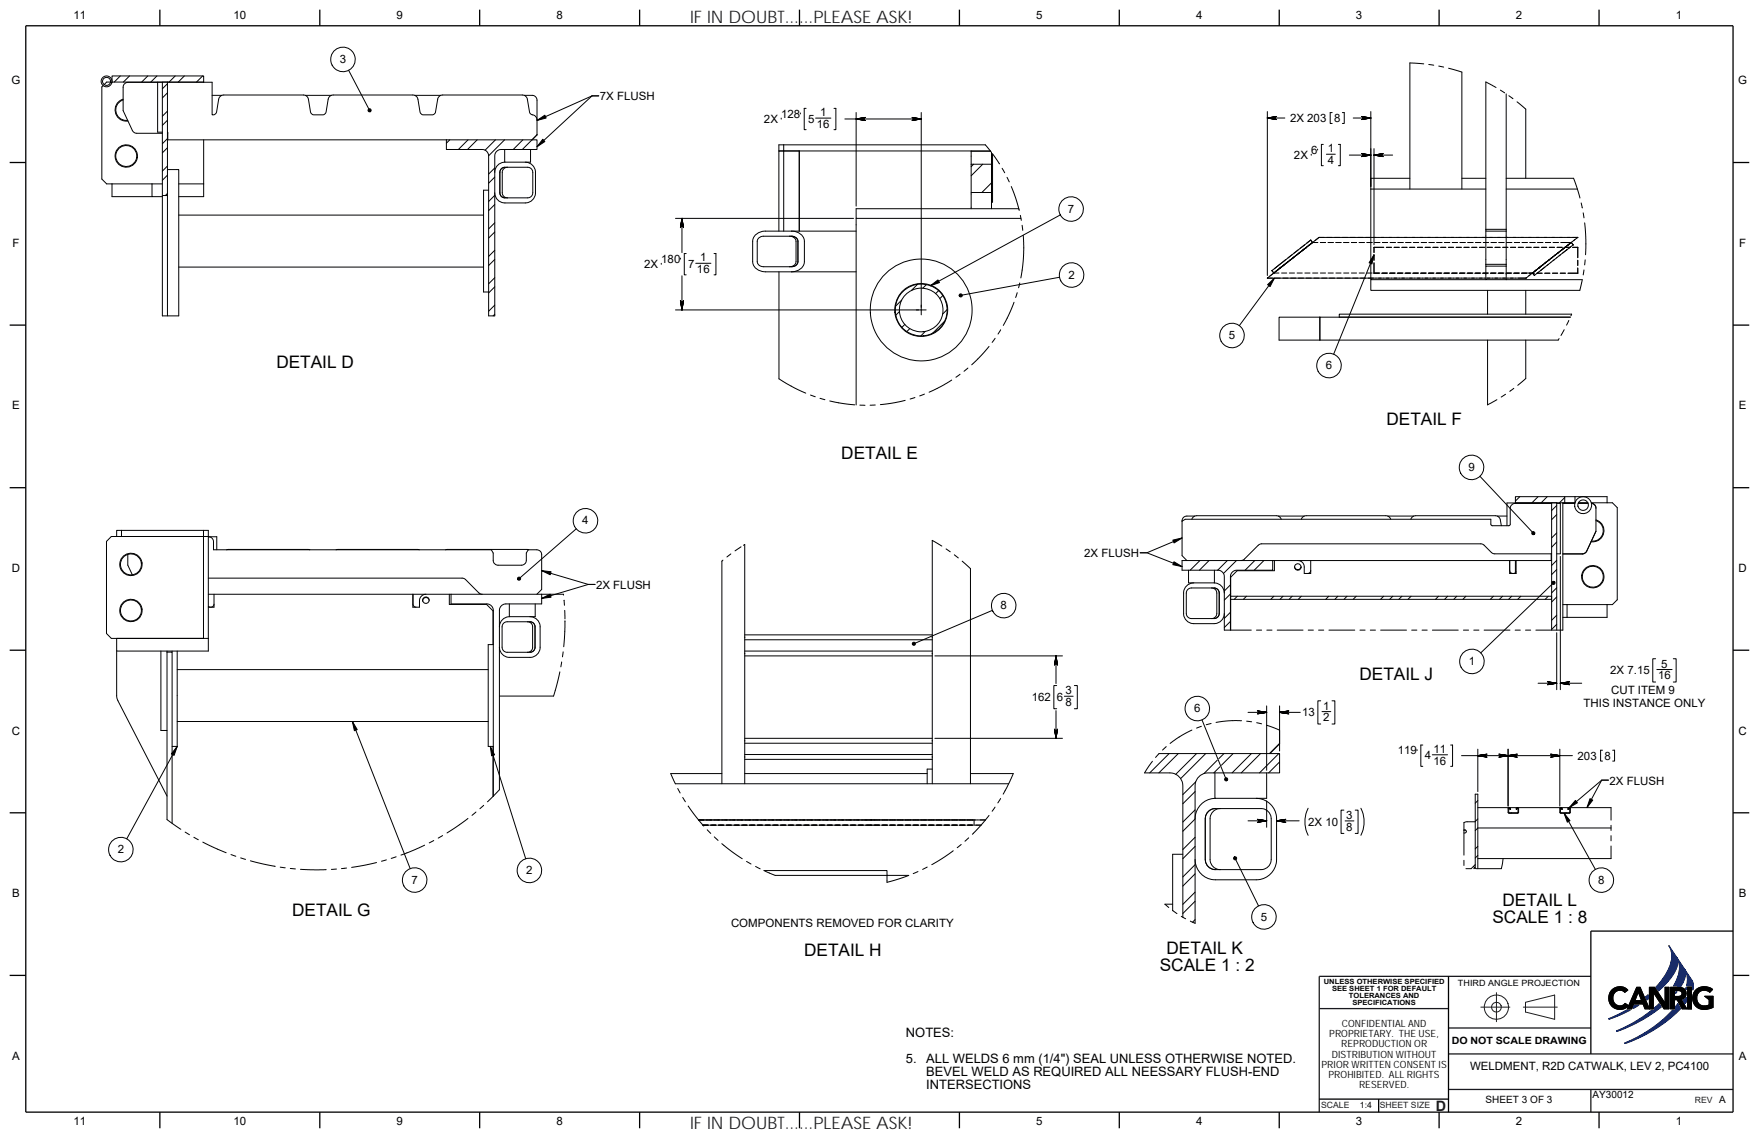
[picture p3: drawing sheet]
<svg xmlns="http://www.w3.org/2000/svg" width="432mm" height="279mm" viewBox="0 0 432 279" stroke-linecap="round" stroke-linejoin="round" font-family="sans-serif">
<defs><g id="words">
<g font-size="4.2" fill="#191924">
<text x="169.4" y="5.6">IF IN DOUBT......PLEASE ASK!</text>
<text x="169.4" y="277.1">IF IN DOUBT......PLEASE ASK!</text>
</g>
<g font-size="4.2">
<text x="67.8" y="90.3">DETAIL D</text>
<text x="340.4" y="104.5">DETAIL F</text>
<text x="206.5" y="112.6">DETAIL E</text>
<text x="333.7" y="167">DETAIL J</text>
<text x="71.7" y="224.8">DETAIL G</text>
<text x="366.4" y="226.7">SCALE 1 : 8</text>
<text x="368.8" y="222.5">DETAIL L</text>
<text x="197.4" y="234.7">DETAIL H</text>
<text x="284.7" y="238.4">SCALE 1 : 2</text>
<text x="286.3" y="234.2">DETAIL K</text>
</g>
<text font-size="3.5" fill="#191924" x="352.4" y="272.7">D</text>
<g font-size="3.2">
<text x="222.4" y="254.6">NOTES:</text>
<text x="222.4" y="261">5.</text>
<text x="227.4" y="261">ALL WELDS 6 mm (1/4&quot;) SEAL UNLESS OTHERWISE NOTED.</text>
<text x="227.4" y="264.2">BEVEL WELD AS REQUIRED ALL NEESSARY FLUSH-END</text>
<text x="227.4" y="267.3">INTERSECTIONS</text>
</g>
<g font-size="2.8">
<text x="18.1" y="4.7">11</text>
<text x="57.3" y="4.7">10</text>
<text x="97.3" y="4.7">9</text>
<text x="136.6" y="4.7">8</text>
<text x="254.4" y="4.7">5</text>
<text x="293.6" y="4.7">4</text>
<text x="332.9" y="4.7">3</text>
<text x="372.1" y="4.7">2</text>
<text x="411.4" y="4.7">1</text>
<text x="83.4" y="15.5">3</text>
<text x="2.9" y="20.7">G</text>
<text x="426.7" y="20.7">G</text>
<text x="147.2" y="24.6">7X FLUSH</text>
<text x="191.8" y="28.9">128</text>
<text x="201.3" y="28.6">1</text>
<text x="316.7" y="29.9">2X 203 8</text>
<text x="187.5" y="30.1">2X</text>
<text x="198.4" y="30.1">5</text>
<text x="200.5" y="31.4">16</text>
<text x="317.6" y="39">2X</text>
<text x="321.9" y="37.7">6</text>
<text x="325.9" y="37.4">1</text>
<text x="325.9" y="40.3">4</text>
<text x="262.1" y="52.2">7</text>
<text x="3.1" y="60.6">F</text>
<text x="158.1" y="65.8">2X</text>
<text x="162.3" y="64.5">180</text>
<text x="168.9" y="65.8">7</text>
<text x="171.9" y="64.2">1</text>
<text x="427" y="60.6">F</text>
<text x="171.1" y="67.1">16</text>
<text x="262.3" y="68.4">2</text>
<text x="301.6" y="83.3">5</text>
<text x="325.5" y="90.7">6</text>
<text x="3" y="100.5">E</text>
<text x="426.9" y="100.5">E</text>
<text x="360.4" y="115.7">9</text>
<text x="142.9" y="128.8">4</text>
<text x="266.1" y="136.8">2X FLUSH</text>
<text x="2.9" y="140.4">D</text>
<text x="426.8" y="140.4">D</text>
<text x="146.3" y="144.5">2X FLUSH</text>
<text x="245.6" y="149.6">8</text>
<text x="360.6" y="163.3">1</text>
<text x="395.3" y="165.5">2X 7.15</text>
<text x="407" y="166.8">16</text>
<text x="407.8" y="163.9">5</text>
<text x="253.3" y="172.1">162</text>
<text x="259.4" y="172.1">6</text>
<text x="261.6" y="170.5">3</text>
<text x="261.6" y="173.4">8</text>
<text x="388.7" y="173.6">THIS INSTANCE ONLY</text>
<text x="395.5" y="170.4">CUT ITEM 9</text>
<text x="293.1" y="174.9">6</text>
<text x="319.7" y="175.8">13</text>
<text x="324.8" y="174.2">1</text>
<text x="324.8" y="177.1">2</text>
<text x="2.9" y="180.3">C</text>
<text x="343.2" y="185.2">119</text>
<text x="351.9" y="184.9">11</text>
<text x="426.8" y="180.3">C</text>
<text x="349.7" y="186.5">4</text>
<text x="351.9" y="187.7">16</text>
<text x="387.3" y="186.5">203 8</text>
<text x="395.1" y="192.6">2X FLUSH</text>
<text x="321.1" y="202.7">2X 10</text>
<text x="330.5" y="201.1">3</text>
<text x="330.5" y="204">8</text>
<text x="28.9" y="209.5">2</text>
<text x="129.2" y="214.6">2</text>
<text x="3" y="220.2">B</text>
<text x="101" y="217">7</text>
<text x="392.3" y="217">8</text>
<text x="426.9" y="220.2">B</text>
<text x="179.5" y="227.7">COMPONENTS REMOVED FOR CLARITY</text>
<text x="309.5" y="226">5</text>
<text x="3" y="260.2">A</text>
<text x="360.9" y="262.7">WELDMENT, R2D CATWALK, LEV 2, PC4100</text>
<text x="426.9" y="260.2">A</text>
<text x="18.1" y="276.2">11</text>
<text x="57.3" y="276.2">10</text>
<text x="97.3" y="276.2">9</text>
<text x="136.6" y="276.2">8</text>
<text x="254.4" y="276.2">5</text>
<text x="293.6" y="276.2">4</text>
<text x="332.9" y="276.2">3</text>
<text x="372.1" y="276.2">2</text>
<text x="411.4" y="276.2">1</text>
</g>
<g font-size="2.5">
<text x="326.3" y="254.7">PROPRIETARY. THE USE,</text>
<text x="329.2" y="257.2">REPRODUCTION OR</text>
<text x="329.4" y="252.2">CONFIDENTIAL AND</text>
<text x="356.4" y="256.4">DO NOT SCALE DRAWING</text>
<text x="324.4" y="262.1">PRIOR WRITTEN CONSENT IS</text>
<text x="327" y="259.7">DISTRIBUTION WITHOUT</text>
<text x="326.1" y="264.6">PROHIBITED. ALL RIGHTS</text>
<text x="333.6" y="267.1">RESERVED.</text>
<text x="390.9" y="269.6">AY30012</text>
<text x="364.7" y="270.9">SHEET 3 OF 3</text>
<text x="422" y="270.9">A</text>
</g>
<g font-size="2.1">
<text x="357.9" y="242">THIRD ANGLE PROJECTION</text>
<text x="333.8" y="272.1">1:4</text>
</g>
<g font-size="2.1" fill="#191924">
<text x="324.3" y="272.1">SCALE</text>
<text x="338.7" y="272.1">SHEET SIZE</text>
<text x="416.1" y="270.9">REV</text>
</g>
<g font-size="1.8">
<text x="325" y="241.6">UNLESS OTHERWISE SPECIFIED</text>
<text x="327" y="243.3">SEE SHEET 1 FOR DEFAULT</text>
<text x="331.1" y="245.1">TOLERANCES AND</text>
<text x="332" y="246.9">SPECIFICATIONS</text>
</g>
</g></defs>
<path d="M390.5 239.7h-66.7v33.3M323.8 247.6h31.8M355.6 258.8h69.8M355.6 252.4h34.9M355.6 267.5h69.8M390.5 267.5v5.5" fill="none" stroke="#191924" stroke-width=".32"/>
<g fill="none" stroke="#000" stroke-width=".32">
<path d="M6.3 6.3h419.1v266.8h-419.1zM39.2 2.4v3.9M78.5 2.4v3.9M117.8 2.4v3.9M157 2.4v3.9M196.3 2.4v3.9M235.5 2.4v3.9M274.8 2.4v3.9M314 2.4v3.9M353.3 2.4v3.9M392.5 2.4v3.9M2.4 39.9h3.9"/>
<path d="M425.4 39.9h4M2.4 79.8h3.9M425.4 79.8h4M2.4 119.7h3.9M425.4 119.7h4M6.3 139.7h.1M425.4 139.7h.1M2.4 159.6h3.9M425.4 159.6h4M2.4 199.6h3.9M425.4 199.6h4M2.4 239.5h3.9"/>
<path d="M355.6 239.7v33.4M425.4 239.5h4M425.4 228.6h-34.9v30.2M39.2 273v4M78.5 273v4M117.8 273v4M157 273v4M196.3 273v4M235.5 273v4M274.8 273v4M314 273v4M323.8 269.9h31.8"/>
<path d="M338.4 269.9v3.2M353.3 273v4M392.5 273v4"/>
</g>
<path d="M409.7 232.2l1.8 2.7 .3 .7a4.5 4.5 0 0 1-1.1 3.7l-1.3 1.7-2.3 2.3-.6-.9a13.7 13.7 0 0 0 3.9-7.3 4.4 4.4 0 0 0-.7-2.9zM411.5 234.9l1.9 2.8a4 4 0 0 1-.8 4.4h-1.8a6.9 6.9 0 0 0 .7-7.1zM413.5 238l2 3 .2 1-.2 1v-.9h-1.5a5.2 5.2 0 0 0-.5-4.1zM394.9 250.1l4.3-2.1h.9l-3.3 1.6-1.8 .6zM396.8 253.1a35.6 35.6 0 0 0 8.7-5.1h.6v-.6l1.2-1 .5 .8a36.6 36.6 0 0 1-10.9 6zM398.8 256.1a32.8 32.8 0 0 0 11.8-8.1h.7a1.97 1.97 0 0 1 .6-1.6l.6 1.3a35.8 35.8 0 0 1-13.6 8.5zM401.2 246.8h1.1l-1.4 .8zM404 244.8l.6-.5v1l-.3 .2zM411.3 243.5h.3l-.3 .4zM413.2 245.6l.7-.7v1.1l-.2 .4zM413.9 242.4v.5z" fill="none" stroke="#0d2b88" stroke-width=".25"/>
<g fill="#0d2b88" stroke="#0d2b88" stroke-width=".25">
<path d="M394.9 250.1l4.3-2.1h.9l-4.1 1.9-1 .3z" fill-rule="evenodd"/>
<path d="M401.2 246.8h1.1l-1.4 .8z" fill-rule="evenodd"/>
<path d="M404.1 244.6l.5-.3v1l-.3 .2-.3-.7z" fill-rule="evenodd"/>
<path d="M409.7 232.2l1.9 2.8-.1-.1a2.55 2.55 0 0 1 0 2.9 17.3 17.3 0 0 1-4.4 5.5l-.6-.9a12.2 12.2 0 0 0 3.9-8.1l-.2-.9z" fill-rule="evenodd"/>
<path d="M411.6 235l1.8 2.7a4.2 4.2 0 0 1-.8 4.4h-1.8a6.8 6.8 0 0 0 .8-7.1z" fill-rule="evenodd"/>
<path d="M413.5 238l2 3.1 .2 .9-.2 1v-.9h-1.5a5.1 5.1 0 0 0-.5-4.1z" fill-rule="evenodd"/>
<path d="M411.3 243.5h.3l-.3 .4z" fill-rule="evenodd"/>
<path d="M413.9 242.4v.5z" fill-rule="evenodd"/>
<path d="M413.2 245.6l.7-.7v1.1l-.2 .4z" fill-rule="evenodd"/>
<path d="M396.8 253.1l4.8-2.4 3.9-2.7h.6a1.72 1.72 0 0 1 1.2-1.6l.5 .8a37 37 0 0 1-10.9 6z" fill-rule="evenodd"/>
<path d="M398.8 256.1l2.6-1.2 3.6-2.1a29.1 29.1 0 0 0 5.6-4.8h.7v-.9l.6-.7 .6 1.3a35.8 35.8 0 0 1-13.6 8.5z" fill-rule="evenodd"/>
</g>
<g fill="none" stroke="#000" stroke-width=".25">
<path d="M27.5 18.6h22.5v1.6h-22.5zM29.5 18.6l-1.5 1.6M31.8 18.6l-1.5 1.6M36.3 18.6l-1.5 1.6M38.5 18.6l-1.5 1.6M43 18.6l-1.5 1.6M45.3 18.6l-1.5 1.6M49.7 18.6l-1.5 1.6M85.6 17.3l5.1 9.8M349.5 15.7l-3.4-.2v30.9M350.7 15.8l1.3 .2M353.2 16.2l1.2 .3"/>
<path d="M355.6 16.7l3.3 1v28.7M25.3 21l-.3 .3v22.7l1.2 1.1h13.7M27.1 20.2h-.9l-.6 .6M30.2 24.4a2.75 2.75 0 0 0-1.9 3.2 2.75 2.75 0 0 0 3.1 2.1M30.2 24.5a2.58 2.58 0 0 0-1.7 3 2.58 2.58 0 0 0 2.8 2M38.7 20.2v12.2h1.2M39.9 20.2h-8.7a1.19 1.19 0 0 0-1 1.2v5.8l2.5 5.1 .9 .4h6.3M41.1 20.6l-1.2 1.2M41.1 27.3l-1.2 1.2M41.1 34l-1.2 1.3M41.1 22.8l-1.2 1.2M41.1 29.5l-1.2 1.3"/>
<path d="M41.1 36.3l-1.2 1.2M41.1 20.2h11v8l.6-.1 .4-.5 .8-3.7 .5-.5 .5-.1h19.8l.6 .3 .3 .6 .7 3.4 .6 .6h2.4l.5-.3 .8-3.7 .4-.6 .6-.3h20l.6 .3 .3 .6 .8 3.7 .5 .3h2.3a.89 .89 0 0 0 .8-.7l.6-3.3 .4-.6 .6-.3h19.7l.8 .3 .4 .6 .6 3.4 .3 .4a1.57 1.57 0 0 1 1.5 1.4M41.1 32.4l.1 1.9h68.4M41.2 32.7h-.1M50 20.2h.1M50 34.3v14h-6.1M52.1 23.4h2.4M74.9 23.4h6.4M101.8 23.4h6.4M109.6 34.3h22.2v2.4h-9a1.57 1.57 0 0 0-1.3 1.6v39.3h-1.5v-39.3l-.2-.7a1.58 1.58 0 0 0-1.4-.9h-8.8zM110.4 34.3l-.8 .9M114.9 34.3l-2.4 2.4"/>
<path d="M117.1 34.3l-2.3 2.4M121.6 34.3l-2.5 2.6M123.9 34.3l-3.9 3.9M123.9 36.7v3.1h6.3v-3.1M124 39.8a2.5 2.5 0 0 0-2.5 2.5M128.4 34.3l-2.4 2.4M128.7 23.4h2.2a1.2 1.2 0 0 1 .9 1.2v8.5l-1.2 1.2M128.9 39.8a2.51 2.51 0 0 1 2.5 2.5v5a2.5 2.5 0 0 1-2.5 2.5h-4.9a2.49 2.49 0 0 1-2.5-2.5M131.8 33.1l-3.6 3.6M145.3 23.5h1.7M145.3 23.5l-13.5 6.1M145.3 23.5l-13.5 12.5"/>
<path d="M191.2 35.6h50.7l1.2 1.5h-51.9zM191.8 29h.1M192.4 35.6v21.1M192.4 37.1h-1.2v19.6M196.2 37.1v19.6M196.5 27.7h.1M197.9 26.6h-.5v5.2h.5M200.2 29h3.8M204.7 26.6h.5v5.2h-.5M207.4 29.2h18.7M210.2 27.6v23M226.1 27.6v49.7"/>
<path d="M238.4 37.1v3.2M238.4 37.1h4.8l.2 .3v9.9M238.4 37.1h.1M311.1 27.4v40.2M311.1 29h4.3M321.9 37.9h.1M323.4 36.6h.1M324.8 35.5h-.4v5.2h.4M325.6 37.9h2.2M327 27.6h-.5v2.7h.5M328.5 35.5h.5v5.2h-.5M329.5 27.6h.5v2.7h-.5"/>
<path d="M331.2 38.1h5.3M332.2 29h4.3M336.5 27.4v19M337.3 36.5v23.6M337.3 38.1h4.6M367.2 21.5l-2.5-1.4v36.2M368.3 22.1l1.1 .7M369.7 23.1v33.6M370.4 23.5l1 .7M372.4 25l2.1 1.8v17M27.5 45.1v3.2h9.8M37.3 45.1v3.2h2.6"/>
<path d="M39.9 48h1.2M39.9 48v-27.8h1.2v57.4M41.1 40.8l-1.2 1.2M41.1 47.5l-.5 .5M41.1 43l-1.2 1.3M41.1 41.6h2.8v36h-4v-29.6M43.9 45.1h6.1M43.9 52.8h74.8M120 46.7h-1.3v25h1.3M121.5 43.5l-1.5 1.5M121.5 50.2l-1.5 1.5M121.5 57l-1.5 1.4"/>
<path d="M121.5 41.2l-1.5 1.5M121.5 48l-1.5 1.5M121.5 54.7l-1.5 1.5M124 41.1h-.2a1.25 1.25 0 0 0-1.1 1.2v5a1.24 1.24 0 0 0 1.3 1.3M124.5 41.1h-.2a1.26 1.26 0 0 0-1 1.2v5.2a1.26 1.26 0 0 0 1.2 1.1M124.5 41.1h-.7a1.25 1.25 0 0 0-1.1 1.2v5a1.24 1.24 0 0 0 1.3 1.3M124.5 41.1h5.2a1.25 1.25 0 0 1 1.1 1.2v5a1.24 1.24 0 0 1-1.3 1.3h-5.5M165.8 53.6h43.7M167.4 53.6v8.4M193.8 58l1 .2 .6 .8v5.4a1.51 1.51 0 0 1-1.6 1.1M194.3 58h-7.1l-.9 .4-.4 .8v5.2a1.51 1.51 0 0 0 1.6 1.1h6.3M194.3 56.7a2.96 2.96 0 0 1 3.2 2.5v5a2.88 2.88 0 0 1-3.2 2.5"/>
<path d="M194.3 58l.9 .2 .7 .8v5.4a1.51 1.51 0 0 1-1.6 1.1M194.3 58l.9 .2 .7 .8v5.2a1.62 1.62 0 0 1-2.1 1.3M210.2 56.7h-22.3a2.95 2.95 0 0 0-3.1 2.5v5a2.87 2.87 0 0 0 3.1 2.5h22.3M210.2 53.6v45.8M238.4 40.3v7h5M238.4 47.3v3.9M238.4 40.3h5M239 40.3l-.6 .6M241.2 40.3l-2.8 2.9M243.4 47.3v3.9M243.4 47.1l-.1 .2M243.4 44.9l-2.4 2.4"/>
<path d="M245.3 40.2l-1.7-2.4v11.8h-.2M246 41.3l.6 1.1M247.2 43.5l.6 1.2M248.2 45.8l1.2 3.1 .8 2.8M250.1 51.2h-39.9v2.4h40.4M250.5 52.9l.2 1.2M250.9 55.3l.2 1.3M251.2 57.8l.1 5-.7 5.4M260.3 52.8l-31.9 17.3M321.6 60l-1 .8M321.8 58.9l.4 .6-1 .8 1-.8M321.8 58.9l-1 .8"/>
<path d="M321.8 58.9h.1M322.2 59.5l-.5-.6-1.5 1.3M322.2 59.5h1.3M322.2 59.5l-.1 .1M322.3 59.5l-1 .7M324.1 59.5h1.3M325.1 58.3h-1.3l-1 .8M325.7 58.3h1.3M326 59.5h1.3M327.6 58.3h1.3M327.9 59.5h1.3M329.5 58.3h1.3"/>
<path d="M329.8 59.5h1.3M331.4 58.3h1.3M331.7 59.5h1.3M333.3 58.3h1.3M333.7 59.5h1.2M335.6 59.5h1.2M336.5 46.4v22.3h28.2M336.5 46.4h28.2M336.5 43.8h9.6M336.5 58.3h-12.7l-3.2 2.5M337.5 59.5h1.2M339.4 59.5h1.2"/>
<path d="M341.3 59.5h1.2M343.2 59.5h1.2M345.1 59.5h1.3M347 59.5h1.3M348.9 59.5h1.3M350.8 59.5h1.3M352.7 59.5h1.3M354.6 59.5h1.3M356.5 59.5h1.3M358.4 59.5h1.3M358.9 43.8h5.8M360.3 59.5h1.3"/>
<path d="M362.2 59.5h1.3M364.1 59.5h1.3M364.7 56.7v8.2M364.7 56.3h5M364.7 56.3v.4h5M366 59.5h1.3M367.9 59.5h1.3M369.7 43.8h16.6l1.5 4.8M369.7 46.4h17.5M369.7 56.7v8.2M369.8 59.5h1.3M371.8 59.5h1.2"/>
<path d="M373.7 59.5h1.2M375.6 59.5h1.2M377.5 59.5h1.2M379.4 59.5h1.2M381.3 59.5h1.2M383.2 59.5h2.5M384.8 58.3h2.5M385.4 58.3h-50.2M385.7 59.5l.5 .6M385.7 59.5l-1 .8M385.8 59.5h-.1M385.8 59.5l-1 .7"/>
<path d="M386 58.3h1.3l-1 .8M386.6 58.8l-1 .8 .1-.1M387.3 58.3h.1M387.3 58.3l-.2 .1M388.2 49.8l.2 1.2M388.6 52.3l.2 1.2M389 54.7l.3 4-.1 3.8M43.9 65.6h74.8M121.5 63.7l-1.5 1.5M121.5 70.4l-1.5 1.5M121.5 77.2l-.4 .4M121.5 61.4l-1.5 1.5"/>
<path d="M121.5 68.2l-1.5 1.5M121.5 74.9l-1.5 1.5M162.3 64.6h.1M165.8 76.1h61.6M167 63.4h.1M167.4 67.7v8.4M168.4 62.3h-.4v5.2h.4M170.8 64.6h3.7M175.3 62.3h.4v5.2h-.4M191.2 66.7v26.3l3.8 2.2 2.8 1.3M220.8 76.5l-.9 .9M221.3 73.7l-1.5 1.5"/>
<path d="M222.1 79.7l-.7 .7M225.3 69.8l-1.6 1.5M227.4 69.9l-.9 .9M230.4 71.4l-.7 .7M231.4 72.6l-.7 .7M231.9 78.9l-3 3M232.5 76l-1.1 1.1M248.9 74.2l-1.1 2.7-1.5 3M249.7 71.9l-.4 1.1M250.3 69.5l-.3 1.2M260.1 68.1l-24.3 4.4M311.1 68.3h63.5"/>
<path d="M311.3 68.1l-.2 .2M312.2 66.4l.5 .6M312.2 66.4h.1M312.3 66.4h-.1M312.7 67h1.3M312.8 67h-.1M312.8 67l-1 .7M312.8 68.3l-8.6 11.6M313.7 66.2l-1 .8M313.8 65.2l-1.6 1.2M313.8 65.2l-1 .8M314.3 65.8l-3.2 2.5"/>
<path d="M314.3 65.8l-1 .8M314.3 65.8h-.1M314.3 65.8l-1 .7M314.6 67h1.3M315.3 65l-1 .8M315.7 63.7l-1.9 1.5M316.1 64.3l-1.8 1.5M316.5 67h1.3M318.4 67h1.3M320.2 60.2l-1 .8M320.2 60.2l-6.4 5M320.3 60.1l-.1 .1"/>
<path d="M320.3 67h1.3M320.6 60.8l-6.3 5M320.6 60.8l-1.8 1.5M320.6 60.8l-1 .8M320.8 60.6l-.2 .2M322.2 67h1.3M324 77.9h-10v5.6h68.5l.2-.4M324 77.9v5.6M324 77.9h.1M324.1 67h1.3M326 67h1.3M327.9 67h1.3"/>
<path d="M329.8 67h1.3M331.7 67h1.3M333.7 67h1.2M335.6 67h1.2M336.5 68.7v2.6h51.3l.6-2.6M337.3 62.5l-9.9 24.5M337.3 60.7v1.3M337.3 62.6v1.3M337.3 60.7h.1M337.3 60.7h2.4M337.3 64.5v2.6h1.3M337.5 67h1.2"/>
<path d="M339.2 67.1h1.3M339.4 67h1.2M340.3 60.7h1.3M341.1 67.1h1.3M341.3 67h1.2M342.2 60.7h1.3M343 67.1h1.3M343.2 67h1.2M344.1 60.7h1.3M344.9 67.1h1.3M345.1 67h1.3M346 60.7h1.3"/>
<path d="M346.8 67.1h1.3M347 67h1.3M347.9 60.7h1.3M348.7 67.1h1.3M348.9 67h1.3M349.8 60.7h1.3M350.6 67.1h1.3M350.8 67h1.3M351.7 60.7h1.3M352.5 67.1h1.3M352.7 67h1.3M353.7 60.7h1.2"/>
<path d="M354.4 67.1h1.3M354.6 67h1.3M355.6 60.7h1.2M356.3 67.1h1.3M356.5 67h1.3M357.5 60.7h1.2M358.2 67.1h1.3M358.4 67h1.3M359.4 60.7h1.2M360.2 67.1h1.2M360.3 67h1.3M361.3 60.7h1.2"/>
<path d="M362.1 67.1h1.2M362.2 67h1.3M363.2 60.7h1.2M364 67.1h1.2M364.1 67h1.3M364.7 64.9h5M364.7 64.9v.4M365.1 60.7h1.3M365.2 71.3v5.8M365.9 67.1h1.2M366 67h1.3M367 60.7h1.3"/>
<path d="M367.8 67.1h1.2M367.9 67h1.3M368.9 60.7h1.3M369.7 67.1h1.2M369.7 68.7h18.7M369.7 65.3h-5v3.4h5M369.7 64.9v3.8M369.8 67h1.3M370.8 60.7h1.3M371.6 67.1h1.3M371.8 67h1.2M372.7 60.7h1.3"/>
<path d="M372.7 68.3h1.9M373.5 67.1h1.3M373.7 67h2.5M374.5 71.3v5.8M374.6 60.7h1.3M374.6 68.3h.1M374.8 68.1l-.2 .2M375.4 67.1h1.3M375.6 67.5l-1 .8M376.2 67l.5 .6M376.2 67l-.9 .7M376.2 67h.1"/>
<path d="M376.5 60.7h1.3M376.7 67.6h.1M376.7 67.5v.1M377.1 66.3l-1 .8M377.2 66.2l-1 .8M377.3 67.1h1.3M377.6 66.8l-.9 .8M377.8 65.8h-.1M377.8 65.8l-1 .8M377.8 65.8l-1 .7M377.8 65.8l-.2 .1M378.2 66.4h-.1"/>
<path d="M378.2 66.4l-1 .7M378.4 60.7h1.3M378.8 65l-1 .8M379.2 67.1h1.3M379.2 65.6l-1 .8M379.6 64.3l-1.8 1.5M380.1 64.9l-1.9 1.5M380.3 60.7h1.3M380.7 64.4l-1 .8M381.1 67.1h1.3M382.2 60.7h1.3M382.6 62l-3.3 2.6"/>
<path d="M383 67.1h1.3M383.1 62.5l-2.5 2M384.1 60.8l-1.8 1.5M384.1 60.7h1.3M384.1 60.8l1-.8zM384.2 60.7l-.1 .1M384.3 60.6l-1.2 1 1-.8M384.6 61.3l-1.9 1.5M384.6 61.4l-1 .7M384.7 61.3l-.1 .1M384.9 67.1h2.4M385.1 78.7l-.5 1.1"/>
<path d="M385.6 60.6l-1 .8M385.6 77.5l.2-.4h-57v.8h56.7h-61.5v5.6M386 60.7h1.4M386.2 60.1l-.1 .1M386.2 60.1l-1 .8M386.2 60.1h.1M387.3 60.7v2.6M387.3 63.9v1.3M387.3 65.8v1.3M387.3 67.1h.1M388.8 66.3l-.2 1.2M389.1 63.8l-.1 1.2"/>
<path d="M199 97l1.1 .4M201.3 97.8l1.2 .3M203.7 98.4l2.8 .6 3.3 .4M211.1 99.5h1.2M214.9 99.4l-1.3 .1M222.2 98.3l-3 .7-3.1 .3M223.3 80.7l-.7 .7M224.6 97.6l-1.2 .4M226.9 96.8l-1.1 .4M227.1 81.4l-1.1 1.1M233.6 93.3l-2.7 1.6-2.8 1.4M235.7 91.9l-1 .7"/>
<path d="M237.6 90.4l-1 .7M242.8 85l-1.8 2.2-2.5 2.4M244.3 83.1l-.8 1M245.6 81l-.6 1M365.2 83.5v15.9l2.3-1.3M369.6 96.8l-1.1 .7M371.6 95.3l-1 .8M374.5 83.5v9.4l-1.9 1.7M384 80.9l-.8 1.5M363.3 116.9l13.1 14M29.8 130.2h21.3v1.5h-1.1M29.8 130.2h-1.2v1.5"/>
<path d="M29.8 130.2v1.5M31.4 136.1v2.6l1.1 2.4M50 130.2v26.5M51.1 131.8h2.1v3.2M51.1 131.8h.4a1.2 1.2 0 0 1 .9 1.2v2h68.2l.5 .8v2a1.19 1.19 0 0 0 1.2 1l5.9-.1a1.19 1.19 0 0 0 1-1.1v-1.8l.5-.8h2.3a1.15 1.15 0 0 1 1 1.2v8.5l-1.2 1.2M76.1 135h-20.5M103 135h-20.5M129.8 135h-20.4M141.5 129.8l-14.1 12.3M177.5 137.5l-.3 .3v54.6M179.4 136l-1 .7M181.9 134.2l-1.5 1"/>
<path d="M182.5 133.9l.3-.2v58.7M231.2 134.1l-2.3-1.4v59.7M232.2 134.8l1.1 .7M234.3 136.2l.9 .8M236.2 137.8l2 1.8v52.8M290.2 132.1l-8.7 3.6h-1.6h1.6l8.7 3.4M291.8 140v3.1h6.3v-3.1M293.3 126.7h-2.2a1.15 1.15 0 0 0-.9 1.2v8.5l1.2 1.2M294.6 137.6l-2.4 2.4M296.8 137.6l-2.4 2.4M299 140h-8.8v-2.4h22.2v2.4h-9a1.57 1.57 0 0 0-1.4 1.6v13.1M299 140h.2a1.57 1.57 0 0 1 1.3 1.6v13.1h6.7"/>
<path d="M301.3 137.6l-2.4 2.4M303.5 137.6l-3.2 3.2M308 137.6l-2.4 2.4M310.3 137.6l-2.4 2.4M312.4 137.6h68.5M312.4 140h.1M312.8 137.6v2.5h-9.1l-1.6 1.6v4.7M313.8 126.7h6.4M314.5 127.5l-.4-.6-.8-.3h-19.5l-.8 .3-.4 .6M317.8 139.1a.8 .8 0 0 0 .8 .8 .8 .8 0 0 0 .8-.8M318.6 137.6h.3a1.55 1.55 0 0 1 1.3 1.6v1.6h1.6v-3.2M340.7 126.7h6.4"/>
<path d="M341.4 127.5l-.4-.6-.8-.3h-19.5l-.9 .3-.4 .6M346.3 127.5l.4-.6 .8-.3h19.6l.5 .1 .5 .5 .5 1.9M367.5 126.7h2.4M370.6 137.6v3.2h1.6v-3.2M372 123.4v.1M372 137.6v3M372 123.4v-1.5h12.1v1.5M373.1 121.9l-1.1 1.1M377.6 121.9l-1.5 1.5M379.8 121.9l-1.5 1.5M380.8 136v1.6M380.9 136h-14.1l-.7-.4-1.8-1.8-.7-.3h-54l-.7 .4-3.5 3.5-.8 .2"/>
<path d="M380.9 123.5h-11v5.6M380.9 123.6h-9.2a1.25 1.25 0 0 0-1 1.2v4l-.3 .3h-4.1l-.3-.4v-1.2h-75l-.8 .5M382.1 123.6h.9v12.4h-.9M382.1 124.1l-1.2 1.2M382.1 130.8l-1.2 1.3M382.1 137.6l-1.2 1.2M382.1 126.3l-1.2 1.3M382.1 133.1l-1.2 1.2M382.1 139.8l-1.2 1.3M383 136.6v32.7M383.6 123.4v31.3h-6.6M383.6 123.5h3"/>
<path d="M383.6 123.6h3M384.1 121.9h10.4v1.5M384.1 122.2l-1.3 1.2M386.6 121.9v1.5h-14.6M387.4 123.6h2.4M387.4 123.5h2.4M387.5 123.4h2.3M388.4 136h-4.8M390.6 123.4h5.2l1.2 1.2v22.7l-1.2 1.1h-12.2M390.7 123.5h.1a1.25 1.25 0 0 1 1 1.2M390.7 123.6h.1a1.25 1.25 0 0 1 1 1.2v5.6l-2.4 5-.3 .4-.7 .2M391.8 127.8a2.58 2.58 0 0 1 1.7 3 2.58 2.58 0 0 1-2.8 2"/>
<path d="M391.8 127.6a2.75 2.75 0 0 1 1.9 3.3 2.75 2.75 0 0 1-3.1 2.1M391.8 130.5l-2.4 5-.5 .4-.5 .1M28.6 159.9l.2 11.7 12.2 23.9M28.6 156.7v3.2h22.5v-28.2h-23.8l-1.2 1.2v22.6l1.2 1.2h23.8M39.5 159.9v19.4h1.5M41 159.9v41.3l3.4 2.4M42.2 159.9v.2M43.5 159.9v23.4M51.1 141.9h62.4l.8 .4 3.2 3.3 .9 .3M51.1 145.9h87.2v.2M51.1 148.9l.5 .2M52.5 148.3l-.3 .6-.4 .2"/>
<path d="M52.5 145.9v3.2h-1.4M101.3 145.9v3.2h1.7a3.3 3.3 0 0 1 .3-2.6l.6-.5 .7-.1M101.4 145.9v2.6l.3 .5 .4 .1M103.8 147.4a.8 .8 0 0 1 .8-.7 .8 .8 0 0 1 .7 .7M110.3 145.9v2.5h9.1l1.6 1.6v8.3M110.7 145.9v2.4h8.8l.7 .1a1.59 1.59 0 0 1 .9 1.5v45.6M121.1 158.3h-1.3v25h1.3M125 148.3v3.1M129.5 152.7a1.23 1.23 0 0 1 1.2 1.2v5a1.23 1.23 0 0 1-1.2 1.2M130.1 151.4a2.49 2.49 0 0 1 2.5 2.5v5a2.47 2.47 0 0 1-2.5 2.5h-5a2.49 2.49 0 0 1-2.5-2.5M130.1 152.7a1.22 1.22 0 0 1 1.2 1.2v5.2a1.26 1.26 0 0 1-1.2 1M130.1 152.7h-5.6a1.24 1.24 0 0 0-1.2 1.2v5.2a1.22 1.22 0 0 0 1.2 1h5"/>
<path d="M130.1 152.7a1.22 1.22 0 0 1 1.2 1.2v5.2a1.45 1.45 0 0 1-1.8 1M131.4 148.3v3.1h-6.3a2.51 2.51 0 0 0-2.5 2.5M133 140.1l11.4 3.4h1.7h-1.7l-11.4 3.4M133 145.9v2.4h-8.8l-.7 .1a1.59 1.59 0 0 0-.9 1.5v44l-2.9 3M138.5 147.4l.1 1.2M138.6 149.9l.1 2.1M138.7 152.4l-.3 6.4M182.8 157.1h46.1M182.8 155.9h46.1M182.8 159.9h46.1M243.6 149.9l-19.3 8.2M293.1 143.1a2.5 2.5 0 0 0-2.5 2.5v5a2.5 2.5 0 0 0 2.5 2.5h4.9a2.51 2.51 0 0 0 2.5-2.5"/>
<path d="M297.5 144.4h.1a1.25 1.25 0 0 1 1.1 1.2v5a1.26 1.26 0 0 1-1.2 1.3M298 144.4h.2a1.25 1.25 0 0 1 1.1 1.2v5a1.26 1.26 0 0 1-1.3 1.3M298 144.4h-5.7a1.25 1.25 0 0 0-1.1 1.2v5a1.26 1.26 0 0 0 1.3 1.3h5.5M298 143.1a2.51 2.51 0 0 1 2.5 2.5M302 150h.1M302 143.6l-1.5 1.5M302 150.3l-1.5 1.5M302 145.8l-1.5 1.5M302 152.6l-1.5 1.5M302.1 146.4h78.8v.8h-78.8M302.1 146.4v8.3M303.7 146.4l-.7 .8"/>
<path d="M306 146.4l-.8 .8M308.4 154.7h1.3M311 154.7h1.3M312.7 146.4l-.7 .8M313.5 154.7h6.4M315 146.4l-.8 .8M317.2 146.4l-.7 .8M319.4 146.4l-.7 .8M321.1 154.7h1.3M321.8 140a.76 .76 0 0 1-.8 .8M323.7 154.7h1.3M326.2 146.4l-.8 .8"/>
<path d="M326.2 154.7h6.4M328.4 146.4l-.7 .8M330.7 146.4l-.8 .8M332.9 146.4l-.7 .8M333.8 154.7h1.3M336.4 154.7h1.3M338.9 154.7h6.4M339.7 146.4l-.8 .8M341.9 146.4l-.8 .8M344.1 146.4l-.7 .8M346.4 146.4l-.8 .8M346.5 154.7h1.3"/>
<path d="M349.1 154.7h1.3M351.6 154.7h6.4M353.1 146.4l-.7 .8M355.4 146.4l-.8 .8M357.6 146.4l-.7 .8M359.2 154.7h1.3M359.9 146.4l-.8 .8M361.8 154.7h1.3M364.3 154.7h6.4M366.6 146.4l-.8 .8M368.9 146.4l-.8 .8M370.6 140l.1 .5 .7 .3"/>
<path d="M371.1 146.4l-.8 .8M371.9 154.7h1.3M372.2 140.4l-.7 .4M373.3 146.4l-.7 .8M374.5 154.7h1.3M380.1 146.4l-.8 .8M380.9 154.7v-31.3h1.2v31.3M381.4 143.1l-17.9 17.2M382.1 144.3l-1.2 1.3M382.1 151l-1.2 1.3M382.1 146.6l-1.2 1.2M382.1 153.3l-1.2 1.2"/>
<path d="M382.1 155.3v14M384.7 148.4v3.2M394.5 148.4v3.2h-10.9M41 160.1h1.2v42M43.5 164.4h76.3M43.5 177.1h76.3M86.5 177.1l14.2 36.2M137.4 165l-1.5 5.9h-13.3M137.9 162.5l-.2 1.2M138.2 160l-.1 1.3M182.8 161h46.1M229.5 161h31.3"/>
<path d="M259.2 161v6.8M259.2 174.5v6.8M259.4 168.3h-.7v5.7h.7M261.3 170.9h2.1M263.7 168.3h.8v5.7h-.8M292.6 179.2l-2.3 1.2-3.1 2.1M294.9 178.3l-1.2 .5M295.1 176.7l5.9 14.6M297.3 177.6l-1.2 .3M304.8 177h-3.3l-3 .4M306 177.1l1.3 .1M306.4 174.9h4.5"/>
<path d="M308.5 177.4l1.2 .3M310.9 178.1l3.2 1.2M310.9 173.3v15.8M314.1 173.3v11.1M314.1 174.9h5.1M324.2 172.1h-.7v5.7h.7M324.5 174.7h2.2M327 172.1h.7v5.7h-.7M377.6 167.7h4.5M383 167.7h5.3M406.4 161.7h-.7v5.7h.7M406.7 164.4h3.8"/>
<path d="M410.8 161.7h.7v5.7h-.7M42.2 183.3h1.3M43.5 183.3l-12.4 22.7M116.8 199.4l-.9 .8M118.7 197.7l-.9 .8M120.4 183.3l8.7 27.5M121 183.3v12.2M166.4 193.6l.6 1.1M167.6 195.8l.7 1M168.9 197.9l3.9 4.9M177.2 189.9h-12.5l1.1 2.5h81.8M182.8 189.9h44.8"/>
<path d="M182.8 181.3h46.1M182.8 182.5h46.1M182.8 186.4h46.1M182.8 185.3h46.1M228.9 188.8h-1.3v3.6M229.5 181.3h31.3M238.2 189.9h10.5l-2.4 5.1M244.3 198.2l-.8 1M245.6 196l-.7 1.1M282.9 186.9l-1.9 2.9h6.2a3.2 3.2 0 0 1 3.2 3.1v32.3M283.7 185.9l.8-.9h29.6v4.8h-17.6a3.2 3.2 0 0 0-3.1 3.1v33.8l-1.2-.6M286.3 183.3l-.9 .8"/>
<path d="M287 185l-4.8 4.8M289.2 185l-4.7 4.8M293.4 198.8l-3 3M293.4 194.4l-3 2.9M293.5 191.9l-3.1 3.2M293.7 185l-5.1 5.1M296 185l-6.2 6.2M298.2 189.8v6.2h12.7v-6.2M298.4 196a5 5 0 0 0-5 5M298.4 198.5a2.49 2.49 0 0 0-2.5 2.5v10a2.49 2.49 0 0 0 2.5 2.5M298.8 186.6l-3.2 3.3M299.5 188.3l-1.5 1.5"/>
<path d="M299.6 198.5a2.49 2.49 0 0 0-2.5 2.5v10a2.49 2.49 0 0 0 2.5 2.5M299.6 198.5a2.95 2.95 0 0 0-3.6 1.6l-.1 .9v10a2.49 2.49 0 0 0 2.5 2.5M299.6 198.5h10a2.49 2.49 0 0 1 2.5 2.5v10a2.49 2.49 0 0 1-2.5 2.5h-11.2M300.5 185l-1.3 1.3M302.7 185l-2.9 2.9M307.2 185l-4.7 4.8M308.4 196a5 5 0 0 1 5 5v10a5 5 0 0 1-5 5h-10a5 5 0 0 1-5-5M309.4 185l-4.7 4.8M310.9 196.6v6.5M313.9 185l-4.7 4.8M314.1 182.5l-2.5 2.5M314.1 182.6l-2.4 2.4"/>
<path d="M314.1 187.1l-2.7 2.7M321.1 198.4a7.4 7.4 0 0 0 0 6.7M329.9 198.9h-.7v5.7h.7M332.7 198.9h.7v5.7h-.7M334.1 198.4a7.4 7.4 0 0 1 0 6.7M347.9 184h.1M349.3 182.9h-.5v5.3h.5M351.6 185.3h3.7M356.1 182.9h.5v5.3h-.5M358.8 185.5h27.2M362.8 198.3h32.7v3.1M362.8 196.6l-.7 .6"/>
<path d="M362.8 183.9v10.5M370.2 183.9v14M370.6 198.3l.2 .4h-.2v-.3l-.2 .1 .1 1h2.1v-1l-.2-.1-.2 .3v-.3l.2-.1M371 199.5l-.1 .2M372.5 198.3l.3 .2v1l-.3 .2-2.2-.1-.1-1.1 .3-.2M382.9 183.9v14M383.2 198.3l-.3 .2v.9l.3 .3h2.1l.2-.2v-1M383.3 198.3l.2 .4h-.2v-.3l-.2 .1 .1 1h2.1v-1l-.2-.1-.2 .3v-.3l.2-.1M384 199.7l7.6 13.7M384.5 199.5l-.2 .2M385.5 198.5l-.2 .2M389.6 198.3l3.6-6.8h1.6h-1.6l-8 6.8 .3 .2"/>
<path d="M393.4 184.2h-.5v2.7h.5M395.9 184.2h.4v2.7h-.4M45.4 204.3l1.1 .6M47.6 205.6l1.1 .6M49.8 206.8l5.7 2.6M56.7 209.8l1.2 .4M59.1 210.6l1.2 .4M61.5 211.3l6.1 1.4M68.8 212.9l1.2 .2M71.3 213.2l1.2 .1M73.8 213.4l6.3 .1M82.6 213.4h-1.3"/>
<path d="M85.1 213.1l-1.3 .2M92.4 211.8l-6.1 1.2M94.8 211.1l-1.2 .3M97.2 210.4l-1.2 .3M104.2 207.5l-5.8 2.4M106.5 206.4l-1.1 .5M108.6 205.1l-1 .7M114.9 200.9l-5.2 3.6M171.5 201.3h1.8M171.5 201.3h2.2M171.5 201.3h1.3M172.6 202.6h1.6"/>
<path d="M172.6 202.6h1.2zM173.4 201.3h41.8M173.6 203.7l.9 .9M174.4 202.6h1.7M175.3 205.5l1 .8M176.3 202.6h1.7M177.2 207.1l5 3.7M178.2 202.6h1.7M180.1 202.6h1.7M182 202.6h1.7M183.3 211.5l1.1 .6M183.9 202.6h1.7"/>
<path d="M185.5 212.7l1.1 .6M185.8 202.6h1.7M187.5 213.7h30.2v1.2h5.4M187.7 202.6h1.7M187.7 213.9l2.6 1h27.4v1.7l5.3-1.7M189.6 202.6h1.7M191.5 202.6h1.7M193.4 202.6h1.7M195.3 202.6h1.7M197.2 202.6h1.7M199.1 202.6h1.7M201 202.6h1.7"/>
<path d="M202.9 202.6h1.7M204.9 202.6h1.6M206.8 202.6h1.6M208.7 202.6h1.7M210.6 202.6h1.7M211.5 201.3h2.2M213.7 202.6h-1.2h1.7M214 202.6h-.3h2.3M214.6 202.6h1.3M214.6 201.3h1.3M216 201.3h-2.3h.3M216.1 202.6h-1.6"/>
<path d="M216.5 202.6h1.3M216.5 201.3h1.3M216.6 201.3h1.3M216.6 202.6h1.3M217.1 201.3h-1.8M218 202.6h-1.6M218.4 202.6h1.3M218.4 201.3h1.3M218.5 201.3h1.3M218.5 202.6h1.3M219 201.3h-1.8M219.9 202.6h-1.6"/>
<path d="M220.3 202.6h1.3M220.3 201.3h1.3M220.4 201.3h1.3M220.4 202.6h1.3M220.9 201.3h-1.8M221.8 202.6h-1.6M222.2 202.6h1.3M222.2 201.3h1.3M222.3 201.3h1.3M222.3 202.6h1.3M222.8 201.3h-1.8M223.7 202.6h-1.6"/>
<path d="M224.1 202.6h1.3M224.1 201.3h1.3M224.2 201.3h1.3M224.2 202.6h1.3M224.7 201.3h-1.8M225.3 214l-1.1 .5M225.6 202.6h-1.6M226 202.6h1.3M226 201.3h1.3M226.1 202.6h1.3M227.5 202.6h-1.6M227.6 212.9l-1.1 .5"/>
<path d="M227.9 202.6h1.3M227.9 201.3h1.3M228.1 202.6h1.2M228.1 201.3h1.2M228.6 201.3h-3.8M229.4 202.6h-1.6M229.8 202.6h1.3M229.8 201.3h1.3M230 202.6h1.2M230 201.3h1.2M230.5 201.3h-1.9M231.3 202.6h-1.6"/>
<path d="M231.7 202.6h1.3M231.7 201.3h1.3M231.9 202.6h1.2M231.9 201.3h1.2M232.4 201.3h-1.9M233.2 202.6h-1.6M233.6 202.6h1.3M233.6 201.3h1.3M233.8 202.6h1.2M233.8 201.3h1.2M234 208.9l-2.7 1.9-2.6 1.5M234.3 201.3h-1.8"/>
<path d="M235.1 202.6h-1.6M235.5 202.6h1.3M235.5 201.3h1.3M235.7 202.6h1.2M235.7 201.3h1.2M235.9 207.3l-.9 .8M236.2 201.3h-1.8M237 202.6h-1.6M237.4 202.6h1.3M237.4 201.3h1.3M237.6 202.6h1.2M237.6 201.3h1.2"/>
<path d="M237.8 205.7l-.9 .8M238.1 201.3h-1.8M238.9 202.6h-1.6M239.1 201.3v1.3M239.6 202.6h1.2h-1.6M240 201.3h-1.8M240.6 201.3h1.3h-1.8M242.8 200.2l-1.7 2.1-2.4 2.5M290.4 209.7h-2.5v13.9M293.4 205.6l-3 3M293.4 212.3l-3 3M293.4 219l-3 3"/>
<path d="M293.4 201.1l-3 3M293.4 207.8l-3 3M293.4 214.5l-3 3.1M303.2 210.7l5.7 11.7M306.4 201.5h4.5M313.4 201.5h5.5M330.2 201.5h2.2M359.4 203.8a.4 .4 0 0 1 .6 .3 .4 .4 0 0 1-.6 .4M359.4 203.8v6.2M359.4 203.8h.4M359.4 211.2v1.3M359.9 213.3h1.2"/>
<path d="M361.7 212.7l.4 .4-.1 .2M362 213l-.2 .3M362.1 212.3l-1 1M362.1 201.8h-2.1l-.6 .2v1.8M362.1 213.3v-18.3h.7v18.3M362.8 203.3h32.7M362.8 201.1l-.7 .6M362.8 207.8l-.7 .6M362.8 203.3l-.7 .6M362.8 210l-.7 .7M369 210.8l-.4 2.5h-6.2M395.5 207.7v3.1h-32.7"/>
<path d="M395.5 202.6v1.3M395.5 205.2v1.2M287.9 222h-1.9l.9 .8M287.9 223.6h.1M287.9 223.6l1 .7M290 225l1.1 .6M293.4 225.8l-.7 .6M293.4 221.3l-3 3M395.5 243.3a2.95 2.95 0 0 1 2.9-1l1.2 .8-.7 .5-.7-.4h-.9l-1.1 .7a2.2 2.2 0 0 0 .1 2.3l.4 .5 .6 .3 1-.1 .6-.6 .8 .6a2.72 2.72 0 0 1-3.1 .7 2.72 2.72 0 0 1-1.7-2.6l.1-.7zM401.8 242.4h.8l2.3 5.3v-5.3h1.3l2.5 3.9v-3.9h1v5.3h-1.2l-2.6-4.1-.1 4.1h-2l-.5-1.2h-2.3l-.5 1.2h-1zM402.2 243.5l.8 2.2h-1.7zM405.8 243.6h.1"/>
<path d="M410.1 242.4h2.5l1 .6 .3 .6-.1 1-.5 .5-.6 .3 1.4 2.3h-1.2l-1.2-2.3h-.7v2.3h-.9zM411 243.2l1.6 .2 .3 .4-.1 .5-.6 .3h-1.2zM414.3 242.4h.9v5.3h-.9zM416.1 243.3a3.2 3.2 0 0 1 4.3-.4l-.7 .7a1.9 1.9 0 0 0-2-.4l-.8 .6a2.14 2.14 0 0 0 0 2.5l1 .7 1.6-.3 .1-1.3-1.1-.8h2v2.7a3.6 3.6 0 0 1-4-.1 2.7 2.7 0 0 1-1-2.2l.1-.7z"/>
<circle cx="26.2" cy="20" r=".98"/>
<circle cx="26.2" cy="20" r="1.34"/>
<circle cx="84.2" cy="14.6" r="3"/>
<circle cx="31" cy="38.3" r="2.75"/>
<circle cx="31" cy="38.3" r="2.58"/>
<circle cx="262.9" cy="51.3" r="3"/>
<circle cx="226.1" cy="76.1" r="12.5"/>
<circle cx="226.1" cy="76.1" r="6.4"/>
<circle cx="226.1" cy="76.1" r="5.4"/>
<circle cx="226.1" cy="76.1" r="6.5"/>
<circle cx="263.1" cy="67.5" r="3"/>
<circle cx="302.4" cy="82.4" r="3"/>
<circle cx="326.2" cy="89.7" r="3"/>
<circle cx="361.2" cy="114.8" r="3"/>
<circle cx="32.1" cy="138.6" r="2.58"/>
<circle cx="32.1" cy="138.6" r="2.75"/>
<circle cx="143.7" cy="127.9" r="3"/>
<circle cx="318.6" cy="139.2" r=".8"/>
<circle cx="388.6" cy="124" r="1.29"/>
<circle cx="388.6" cy="124" r="2.08"/>
<circle cx="32.1" cy="149.9" r="2.75"/>
<circle cx="32.1" cy="149.9" r="2.58"/>
<circle cx="104.6" cy="147.4" r=".8"/>
<circle cx="246.4" cy="148.7" r="3"/>
<circle cx="391" cy="141.6" r="2.58"/>
<circle cx="391" cy="141.6" r="2.75"/>
<circle cx="293.9" cy="174" r="3"/>
<circle cx="361.3" cy="162.4" r="3"/>
<circle cx="29.7" cy="208.6" r="3"/>
<circle cx="101.8" cy="216.1" r="3"/>
<circle cx="130" cy="213.7" r="3"/>
<circle cx="393.1" cy="216.1" r="3"/>
<circle cx="310.3" cy="225.1" r="3"/>
</g>
<g fill="#000" stroke="#000" stroke-width=".25">
<path d="M90.4 26.8a.38 .38 0 0 1 .6 .1 .38 .38 0 0 1-.1 .5l-.2-.3 .2 .3-.5-.1z" fill-rule="evenodd"/>
<path d="M131.8 29.6l2-1.3 .3 .7z" fill-rule="evenodd"/>
<path d="M133.2 34.2l.6 .6-2 1.2z" fill-rule="evenodd"/>
<path d="M210.2 29.2l2.2-.4z" fill-rule="evenodd"/>
<path d="M210.2 29.2l2.1-.3z" fill-rule="evenodd"/>
<path d="M210.2 29.2l2-.3z" fill-rule="evenodd"/>
<path d="M210.2 29.2l1.9-.2z" fill-rule="evenodd"/>
<path d="M210.2 29.2l1.9-.1v.2z" fill-rule="evenodd"/>
<path d="M210.2 29.2l1.9 .2z" fill-rule="evenodd"/>
<path d="M210.2 29.2l2 .3z" fill-rule="evenodd"/>
<path d="M210.2 29.2l2.1 .3z" fill-rule="evenodd"/>
<path d="M210.2 29.2l2.2 .4z" fill-rule="evenodd"/>
<path d="M223.9 29.6l2.2-.4z" fill-rule="evenodd"/>
<path d="M224 29.5l2.1-.3z" fill-rule="evenodd"/>
<path d="M224.2 29.4l1.9-.2z" fill-rule="evenodd"/>
<path d="M224.2 29.3l1.9-.1-1.9 .2z" fill-rule="evenodd"/>
<path d="M224.2 29.1l1.9 .1-1.9 .1z" fill-rule="evenodd"/>
<path d="M224.2 29l1.9 .2z" fill-rule="evenodd"/>
<path d="M224.1 28.9l2 .3z" fill-rule="evenodd"/>
<path d="M224 28.9l2.1 .3z" fill-rule="evenodd"/>
<path d="M223.9 28.8l2.2 .4z" fill-rule="evenodd"/>
<path d="M311.1 29l2.3-.4z" fill-rule="evenodd"/>
<path d="M311.1 29l2.2-.4z" fill-rule="evenodd"/>
<path d="M311.1 29l2.1-.3z" fill-rule="evenodd"/>
<path d="M311.1 29l2-.2z" fill-rule="evenodd"/>
<path d="M311.1 29l1.9-.1v.1z" fill-rule="evenodd"/>
<path d="M311.1 29l2 .2z" fill-rule="evenodd"/>
<path d="M311.1 29l2.1 .3z" fill-rule="evenodd"/>
<path d="M311.1 29l2.2 .3z" fill-rule="evenodd"/>
<path d="M311.1 29l2.3 .4z" fill-rule="evenodd"/>
<path d="M334.2 38.5l2.3-.4z" fill-rule="evenodd"/>
<path d="M334.3 38.4l2.2-.3z" fill-rule="evenodd"/>
<path d="M334.5 38.2l2-.1-2 .3z" fill-rule="evenodd"/>
<path d="M334.6 38.1h1.9z" fill-rule="evenodd"/>
<path d="M334.6 38l1.9 .1h-1.9z" fill-rule="evenodd"/>
<path d="M334.5 37.9l2 .2z" fill-rule="evenodd"/>
<path d="M334.5 37.8l2 .3z" fill-rule="evenodd"/>
<path d="M334.3 37.7l2.2 .4z" fill-rule="evenodd"/>
<path d="M334.2 37.7l2.3 .4z" fill-rule="evenodd"/>
<path d="M334.2 29.4l2.3-.4z" fill-rule="evenodd"/>
<path d="M334.3 29.3l2.2-.3z" fill-rule="evenodd"/>
<path d="M334.5 29.3l2-.3z" fill-rule="evenodd"/>
<path d="M334.6 29h1.9l-2 .2z" fill-rule="evenodd"/>
<path d="M334.6 28.9l1.9 .1h-1.9z" fill-rule="evenodd"/>
<path d="M334.5 28.8l2 .2z" fill-rule="evenodd"/>
<path d="M334.5 28.7l2 .3z" fill-rule="evenodd"/>
<path d="M334.3 28.6l2.2 .4z" fill-rule="evenodd"/>
<path d="M334.2 28.6l2.3 .4z" fill-rule="evenodd"/>
<path d="M337.3 38.1l2.3-.4z" fill-rule="evenodd"/>
<path d="M337.3 38.1l2.1-.4z" fill-rule="evenodd"/>
<path d="M337.3 38.1l2-.3z" fill-rule="evenodd"/>
<path d="M337.3 38.1l2-.2z" fill-rule="evenodd"/>
<path d="M337.3 38.1l1.9-.1v.1z" fill-rule="evenodd"/>
<path d="M337.3 38.1l2 .1z" fill-rule="evenodd"/>
<path d="M337.3 38.1l2 .3z" fill-rule="evenodd"/>
<path d="M337.3 38.1l2.1 .3z" fill-rule="evenodd"/>
<path d="M337.3 38.1l2.3 .4z" fill-rule="evenodd"/>
<path d="M167.4 53.6l.4 2.3z" fill-rule="evenodd"/>
<path d="M167.4 53.6l.3 2.2z" fill-rule="evenodd"/>
<path d="M167.4 53.6l.3 2.1z" fill-rule="evenodd"/>
<path d="M167.4 53.6l.2 2z" fill-rule="evenodd"/>
<path d="M167.4 53.6l.1 1.9h-.2z" fill-rule="evenodd"/>
<path d="M167.4 53.6l-.2 2z" fill-rule="evenodd"/>
<path d="M167.4 53.6l-.3 2.1z" fill-rule="evenodd"/>
<path d="M167.4 53.6l-.3 2.2z" fill-rule="evenodd"/>
<path d="M167.4 53.6l-.4 2.3z" fill-rule="evenodd"/>
<path d="M167 73.8l.4 2.3z" fill-rule="evenodd"/>
<path d="M167.1 73.9l.3 2.2z" fill-rule="evenodd"/>
<path d="M167.1 74l.3 2.1z" fill-rule="evenodd"/>
<path d="M167.2 74.1l.2 2z" fill-rule="evenodd"/>
<path d="M167.3 74.2h.2l-.1 1.9z" fill-rule="evenodd"/>
<path d="M167.5 74.2l-.1 1.9z" fill-rule="evenodd"/>
<path d="M167.6 74.1l.1-.1-.3 2.1z" fill-rule="evenodd"/>
<path d="M167.7 73.9l-.3 2.2z" fill-rule="evenodd"/>
<path d="M167.8 73.8l-.4 2.3z" fill-rule="evenodd"/>
<path d="M228.4 70.1l1.9-1.4 .3 .7z" fill-rule="evenodd"/>
<path d="M235.6 72.2a.39 .39 0 0 1 .6 .2 .39 .39 0 0 1-.2 .5 .39 .39 0 0 1-.5-.3l.3-.1-.3 .1z" fill-rule="evenodd"/>
<path d="M311.2 69.9l1.6-1.6-1 2.1z" fill-rule="evenodd"/>
<path d="M337.3 62.5l-.5 2.3-.7-.3z" fill-rule="evenodd"/>
<path d="M288.2 137.9l2 1.2-2.3-.5z" fill-rule="evenodd"/>
<path d="M287.9 132.6l2.3-.5-2 1.2z" fill-rule="evenodd"/>
<path d="M376.1 130.6l.6 .1v.5l-.3-.3 .3 .3a.38 .38 0 0 1-.6 0 .38 .38 0 0 1 0-.6z" fill-rule="evenodd"/>
<path d="M127.1 141.9a.38 .38 0 0 1 .5-.2 .38 .38 0 0 1 .1 .6 .38 .38 0 0 1-.6 0l.3-.2-.3 .2z" fill-rule="evenodd"/>
<path d="M133 140.1l2.3 .3-.2 .7z" fill-rule="evenodd"/>
<path d="M133 146.9l2-1 .3 .7z" fill-rule="evenodd"/>
<path d="M224.1 157.7l.5 .1a.38 .38 0 0 1 0 .6 .38 .38 0 0 1-.6-.2l.3-.1-.3 .1z" fill-rule="evenodd"/>
<path d="M381.1 142.8h.5l-.2 .3 .2-.3a.39 .39 0 0 1 0 .6 .39 .39 0 0 1-.5 0 .39 .39 0 0 1 0-.6z" fill-rule="evenodd"/>
<path d="M86.5 177.1l1.2 2-.7 .3z" fill-rule="evenodd"/>
<path d="M259.2 161l.4 2.3z" fill-rule="evenodd"/>
<path d="M259.2 161l.4 2.2z" fill-rule="evenodd"/>
<path d="M259.2 161l.3 2.1z" fill-rule="evenodd"/>
<path d="M259.2 161l.2 2z" fill-rule="evenodd"/>
<path d="M259.2 161l.1 2h-.1z" fill-rule="evenodd"/>
<path d="M259.2 161l-.2 2z" fill-rule="evenodd"/>
<path d="M259.2 161l-.2 2.1z" fill-rule="evenodd"/>
<path d="M259.2 161l-.3 2.2z" fill-rule="evenodd"/>
<path d="M259.2 161l-.4 2.3z" fill-rule="evenodd"/>
<path d="M308.7 175.3l2.2-.4z" fill-rule="evenodd"/>
<path d="M308.8 175.2l2.1-.3z" fill-rule="evenodd"/>
<path d="M309 175.1l1.9-.2-2 .3z" fill-rule="evenodd"/>
<path d="M309 175l1.9-.1-1.9 .2z" fill-rule="evenodd"/>
<path d="M309 174.8l1.9 .1-1.9 .1z" fill-rule="evenodd"/>
<path d="M309 174.7l1.9 .2z" fill-rule="evenodd"/>
<path d="M308.9 174.6l2 .3z" fill-rule="evenodd"/>
<path d="M308.8 174.6l2.1 .3z" fill-rule="evenodd"/>
<path d="M308.7 174.5l2.2 .4z" fill-rule="evenodd"/>
<path d="M314.1 174.9l2.3-.4z" fill-rule="evenodd"/>
<path d="M314.1 174.9l2.2-.3z" fill-rule="evenodd"/>
<path d="M314.1 174.9l2.1-.3z" fill-rule="evenodd"/>
<path d="M314.1 174.9l2-.2z" fill-rule="evenodd"/>
<path d="M314.1 174.9l2-.1v.2z" fill-rule="evenodd"/>
<path d="M314.1 174.9l2 .2z" fill-rule="evenodd"/>
<path d="M314.1 174.9l2.1 .3z" fill-rule="evenodd"/>
<path d="M314.1 174.9l2.2 .3z" fill-rule="evenodd"/>
<path d="M314.1 174.9l2.3 .4z" fill-rule="evenodd"/>
<path d="M379.9 168.1l2.2-.4z" fill-rule="evenodd"/>
<path d="M380 168.1l2.1-.4z" fill-rule="evenodd"/>
<path d="M380.1 168l2-.3z" fill-rule="evenodd"/>
<path d="M380.2 167.8l1.9-.1-1.9 .2z" fill-rule="evenodd"/>
<path d="M380.2 167.7h1.9l-1.9 .1z" fill-rule="evenodd"/>
<path d="M380.2 167.6l1.9 .1z" fill-rule="evenodd"/>
<path d="M380.1 167.5l2 .2z" fill-rule="evenodd"/>
<path d="M380 167.4l2.1 .3z" fill-rule="evenodd"/>
<path d="M379.9 167.4l2.2 .3z" fill-rule="evenodd"/>
<path d="M383 167.7l2.3-.3z" fill-rule="evenodd"/>
<path d="M383 167.7l2.2-.3z" fill-rule="evenodd"/>
<path d="M383 167.7l2.1-.2z" fill-rule="evenodd"/>
<path d="M383 167.7l2-.1z" fill-rule="evenodd"/>
<path d="M383 167.7h2v.1z" fill-rule="evenodd"/>
<path d="M383 167.7l2 .2z" fill-rule="evenodd"/>
<path d="M383 167.7l2.1 .3z" fill-rule="evenodd"/>
<path d="M383 167.7l2.2 .4z" fill-rule="evenodd"/>
<path d="M383 167.7l2.3 .4z" fill-rule="evenodd"/>
<path d="M43.5 183.3l-.8 2.2-.6-.4z" fill-rule="evenodd"/>
<path d="M120.4 183.3l1 2-.7 .3z" fill-rule="evenodd"/>
<path d="M258.8 179l.4 2.3z" fill-rule="evenodd"/>
<path d="M258.9 179.1l.3 2.2z" fill-rule="evenodd"/>
<path d="M259 179.2l.2 2.1z" fill-rule="evenodd"/>
<path d="M259 179.3l.2 2z" fill-rule="evenodd"/>
<path d="M259.2 179.3h.1l-.1 2z" fill-rule="evenodd"/>
<path d="M259.3 179.3l-.1 2z" fill-rule="evenodd"/>
<path d="M259.4 179.3l.1-.1-.3 2.1z" fill-rule="evenodd"/>
<path d="M259.6 179.1l-.4 2.2z" fill-rule="evenodd"/>
<path d="M259.6 179l-.4 2.3z" fill-rule="evenodd"/>
<path d="M300.7 191.1l.5-.1 .1 .6-.2 .1-.1-.4 .1 .4-.4-.1z" fill-rule="evenodd"/>
<path d="M362.8 185.5l2.3-.4z" fill-rule="evenodd"/>
<path d="M362.8 185.5l2.1-.3z" fill-rule="evenodd"/>
<path d="M362.8 185.5l2-.2z" fill-rule="evenodd"/>
<path d="M362.8 185.5l1.9-.1z" fill-rule="evenodd"/>
<path d="M362.8 185.5h1.9v.1z" fill-rule="evenodd"/>
<path d="M362.8 185.5l1.9 .2z" fill-rule="evenodd"/>
<path d="M362.8 185.5l2 .3z" fill-rule="evenodd"/>
<path d="M362.8 185.5l2.1 .4z" fill-rule="evenodd"/>
<path d="M362.8 185.5l2.3 .4z" fill-rule="evenodd"/>
<path d="M370.2 185.5l2.3-.4z" fill-rule="evenodd"/>
<path d="M370.2 185.5l2.2-.3z" fill-rule="evenodd"/>
<path d="M370.2 185.5l2.1-.2z" fill-rule="evenodd"/>
<path d="M370.2 185.5l2-.1z" fill-rule="evenodd"/>
<path d="M370.2 185.5h1.9v.1z" fill-rule="evenodd"/>
<path d="M370.2 185.5l2 .2z" fill-rule="evenodd"/>
<path d="M370.2 185.5l2.1 .3z" fill-rule="evenodd"/>
<path d="M370.2 185.5l2.2 .4z" fill-rule="evenodd"/>
<path d="M370.2 185.5l2.3 .4z" fill-rule="evenodd"/>
<path d="M367.9 185.9l2.3-.4z" fill-rule="evenodd"/>
<path d="M368 185.9l2.2-.4z" fill-rule="evenodd"/>
<path d="M368.2 185.8l2-.3z" fill-rule="evenodd"/>
<path d="M368.3 185.6l1.9-.1-2 .2z" fill-rule="evenodd"/>
<path d="M368.3 185.5h1.9l-1.9 .1z" fill-rule="evenodd"/>
<path d="M368.2 185.4l2 .1z" fill-rule="evenodd"/>
<path d="M368.2 185.3l2 .2z" fill-rule="evenodd"/>
<path d="M368 185.2l2.2 .3z" fill-rule="evenodd"/>
<path d="M367.9 185.1l2.3 .4z" fill-rule="evenodd"/>
<path d="M380.6 185.9l2.3-.4z" fill-rule="evenodd"/>
<path d="M380.7 185.9l2.2-.4z" fill-rule="evenodd"/>
<path d="M380.9 185.8l2-.3z" fill-rule="evenodd"/>
<path d="M381 185.6l1.9-.1-2 .2z" fill-rule="evenodd"/>
<path d="M381 185.5h1.9l-1.9 .1z" fill-rule="evenodd"/>
<path d="M380.9 185.4l2 .1z" fill-rule="evenodd"/>
<path d="M380.9 185.3l2 .2z" fill-rule="evenodd"/>
<path d="M380.7 185.2l2.2 .3z" fill-rule="evenodd"/>
<path d="M380.6 185.1l2.3 .4z" fill-rule="evenodd"/>
<path d="M384 199.7l1.4 1.8-.7 .4z" fill-rule="evenodd"/>
<path d="M386.7 196.5l.5 .6-2 1.2z" fill-rule="evenodd"/>
<path d="M390.3 196.1l.7 .3-1.4 1.9z" fill-rule="evenodd"/>
<path d="M302.9 210.5l.1-.1 .2 .3-.2-.3a.38 .38 0 0 1 .6 .3 .38 .38 0 0 1-.5 .4 .38 .38 0 0 1-.2-.6z" fill-rule="evenodd"/>
<path d="M308.7 201.9l2.2-.4z" fill-rule="evenodd"/>
<path d="M308.8 201.9l2.1-.4z" fill-rule="evenodd"/>
<path d="M309 201.7l1.9-.2-2 .3z" fill-rule="evenodd"/>
<path d="M309 201.6l1.9-.1z" fill-rule="evenodd"/>
<path d="M309 201.5h1.9l-1.9 .1z" fill-rule="evenodd"/>
<path d="M309 201.3l1.9 .2z" fill-rule="evenodd"/>
<path d="M308.9 201.3l2 .2z" fill-rule="evenodd"/>
<path d="M308.8 201.2l2.1 .3z" fill-rule="evenodd"/>
<path d="M308.7 201.1l2.2 .4z" fill-rule="evenodd"/>
<path d="M313.4 201.5l2.3-.4z" fill-rule="evenodd"/>
<path d="M313.4 201.5l2.1-.3z" fill-rule="evenodd"/>
<path d="M313.4 201.5l2-.2z" fill-rule="evenodd"/>
<path d="M313.4 201.5l1.9-.2z" fill-rule="evenodd"/>
<path d="M313.4 201.5h1.9v.1z" fill-rule="evenodd"/>
<path d="M313.4 201.5l1.9 .2z" fill-rule="evenodd"/>
<path d="M313.4 201.5l2 .3z" fill-rule="evenodd"/>
<path d="M313.4 201.5l2.1 .4z" fill-rule="evenodd"/>
<path d="M313.4 201.5l2.3 .4z" fill-rule="evenodd"/>
<path d="M395.8 243a2.65 2.65 0 0 1 3.8 .1l-.7 .5a1.88 1.88 0 0 0-3 1 1.88 1.88 0 0 0 2 2.4l.5-.2 .5-.5 .8 .6a2.78 2.78 0 0 1-4 .1 2.78 2.78 0 0 1 .1-4z" fill-rule="evenodd"/>
<path d="M401.8 242.4l-2.3 5.3h1l.5-1.2h2.3l.5 1.2h1.1l-2.3-5.3zM402.2 243.5l.8 2.2h-1.7z" fill-rule="evenodd"/>
<path d="M404.9 242.4h1.3l2.5 3.9v-3.9h1v5.3h-1.2l-2.6-4.1-.1 4.1h-.9z" fill-rule="evenodd"/>
<path d="M411 243.2h1.3l.5 .3a.77 .77 0 0 1 0 .9 .77 .77 0 0 1-.9 .2h-.9zM410.1 242.4v5.3h.9v-2.3h.7l1.2 2.3h1.2l-1.4-2.3a1.52 1.52 0 0 0 1.2-1.9 1.52 1.52 0 0 0-1.9-1.1z" fill-rule="evenodd"/>
<path d="M414.3 242.4v5.3h.9v-5.3z" fill-rule="evenodd"/>
<path d="M416.5 242.8a3.3 3.3 0 0 1 3.9 .1l-.7 .7a1.94 1.94 0 0 0-2.6 .1 1.94 1.94 0 0 0-.1 2.6 1.94 1.94 0 0 0 2.6 .4v-1.3l-1.1-.8h2v2.7a3.3 3.3 0 0 1-4.8-1.1 2.9 2.9 0 0 1 .8-3.4z" fill-rule="evenodd"/>
</g>
<g fill="none" stroke="#191924" stroke-width=".25">
<path d="M363.5 247.3h7.1M367.3 243.7v7.1M374 247.3h8.3M374.5 246.1l7.1-1.8v6l-7.1-1.8z"/>
<circle cx="367.3" cy="247.3" r="2.98"/>
<circle cx="367.3" cy="247.3" r="1.2"/>
</g>
<use href="#words"/>
</svg>
